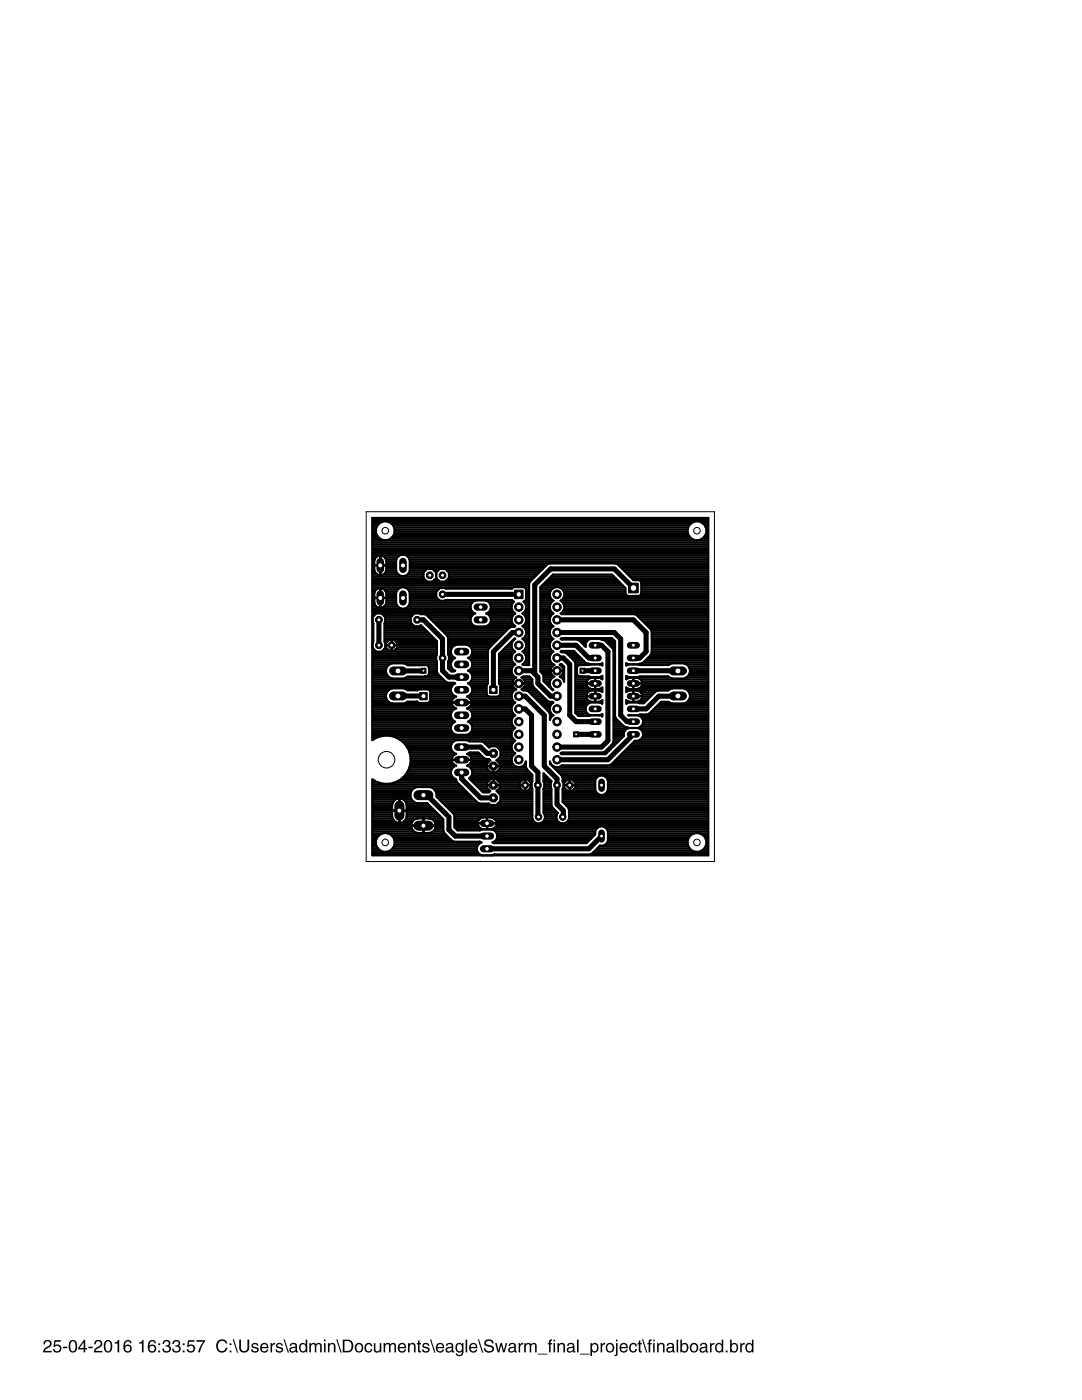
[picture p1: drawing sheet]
<svg xmlns="http://www.w3.org/2000/svg" width="216mm" height="279mm" viewBox="0 0 216 279" stroke-linecap="round" stroke-linejoin="round" font-family="sans-serif">
<path d="M8.8 267.7l-.1 .6h.3a.52 .52 0 0 1 .4-.6 .52 .52 0 0 1 .6 .4 .52 .52 0 0 1-.5 .6l-.7 .6-.2 .6h1.7v-.3h-1.4l.3-.3a1.37 1.37 0 0 0 1.1-1.4 .86 .86 0 0 0-1.5-.2zM10.8 267.5l-.1 1.3h.2a.54 .54 0 0 1 .9-.1 .54 .54 0 0 1-.1 .8 .54 .54 0 0 1-.8-.2h-.3a.85 .85 0 0 0 1 .7 .85 .85 0 0 0 .6-1.1 .85 .85 0 0 0-1.2-.4l.1-.7h1v-.3zM12.6 268.8v.3h.8v-.3zM14.3 267.8l.2-.1a1.19 1.19 0 0 1 .4 1.7 .51 .51 0 0 1-.6 .2 .51 .51 0 0 1-.3-.6l.1-.9zM14 267.6a1.76 1.76 0 0 0 .2 2.3 1.07 1.07 0 0 0 1.2-1.5l-.1-.3a.79 .79 0 0 0-.5-.6 .79 .79 0 0 0-.8 .1zM16.7 267.4l-1.1 1.6v.3h1.1v.6h.3v-.6h.4v-.3h-.4v-1.6zM16.7 267.9v1.1h-.8zM17.6 268.8v.3h.9v-.3zM18.9 267.7l-.1 .6h.3a.52 .52 0 0 1 .4-.6 .52 .52 0 0 1 .6 .4 .52 .52 0 0 1-.5 .6l-.7 .6-.2 .6h1.7v-.3h-1.3l.2-.3a1.37 1.37 0 0 0 1.1-1.4 .86 .86 0 0 0-1.5-.2zM21.3 267.8l.3-.1a1.19 1.19 0 0 1 .4 1.7 .51 .51 0 0 1-.7 .2 .51 .51 0 0 1-.3-.6l.1-.9zM21 267.6a1.76 1.76 0 0 0 .2 2.3 1.07 1.07 0 0 0 1.2-1.5l-.1-.3a.79 .79 0 0 0-.5-.6 .79 .79 0 0 0-.8 .1zM22.9 267.9v.2h.6v1.8h.3v-2.5h-.3l-.2 .4zM25 267.6a1.53 1.53 0 0 0 .3 2.3 .8 .8 0 0 0 1-.9 .8 .8 0 0 0-1.4-.4 .61 .61 0 0 1 .2-.7 .61 .61 0 0 1 .8 0l.1 .2h.2a.74 .74 0 0 0-.5-.7 .74 .74 0 0 0-.7 .2zM25 269.1a.53 .53 0 0 1 1 0 .53 .53 0 0 1-1 0zM27.7 267.9v.2h.6v1.8h.4v-2.5h-.3l-.2 .4zM29.8 267.6a1.53 1.53 0 0 0 .4 2.3 .8 .8 0 0 0 .9-.9 .8 .8 0 0 0-1.3-.4 .61 .61 0 0 1 .2-.7 .61 .61 0 0 1 .8 0v.2h.3a.74 .74 0 0 0-.5-.7 .74 .74 0 0 0-.8 .2zM29.8 269.1a.55 .55 0 0 1 1.1 0 .55 .55 0 0 1-1.1 0zM31.6 269.5v.4h.4v-.4zM31.6 268.1v.3h.4v-.3zM32.6 267.7l-.2 .5h.3a.44 .44 0 0 1 .3-.6 .44 .44 0 0 1 .6 .3 .44 .44 0 0 1-.4 .6h-.2v.2a.53 .53 0 0 1 .8 .4 .53 .53 0 0 1-.4 .7 .53 .53 0 0 1-.7-.5v-.2h-.3a.81 .81 0 0 0 1.1 .8 .81 .81 0 0 0 .4-1.2l-.2-.1a.68 .68 0 0 0 .2-.9 .68 .68 0 0 0-.9-.3zM34.5 267.7l-.1 .5h.3a.44 .44 0 0 1 .3-.6 .44 .44 0 0 1 .5 .3 .44 .44 0 0 1-.3 .6h-.2v.2a.53 .53 0 0 1 .7 .4 .53 .53 0 0 1-.4 .7 .53 .53 0 0 1-.6-.5l-.1-.2h-.3a.81 .81 0 0 0 1.1 .8 .81 .81 0 0 0 .4-1.2l-.2-.1a.68 .68 0 0 0 .2-.9 .68 .68 0 0 0-.9-.3zM36.5 269.5v.4h.3v-.4zM36.5 268.1v.3h.3v-.3zM37.5 267.5l-.2 1.3h.3a.54 .54 0 0 1 .8-.1 .54 .54 0 0 1 0 .8 .54 .54 0 0 1-.8-.2h-.4a.85 .85 0 0 0 1.1 .7 .85 .85 0 0 0 .6-1.1 .85 .85 0 0 0-1.3-.4l.2-.7h1v-.3zM39.2 267.5v.3h1.4a4.6 4.6 0 0 0-1 2.1h.3l.3-1.1 .7-1.1v-.2zM43.4 267.7a1.32 1.32 0 0 0-.2 1.5 1.32 1.32 0 0 0 1.4 .7l.4-.2 .3-.4 .1-.3h-.4a.81 .81 0 0 1-.9 .6 .81 .81 0 0 1-.6-1 .81 .81 0 0 1 .5-1 .81 .81 0 0 1 1 .5h.4a1.08 1.08 0 0 0-.9-.8 1.08 1.08 0 0 0-1.1 .4zM45.8 269.5v.4h.4v-.4zM45.8 268.1v.3h.4v-.3zM46.4 267.3l.9 2.6h.2l-.8-2.6zM47.7 267.4v1.6a1 1 0 0 0 1.1 .9 1 1 0 0 0 .9-.9v-1.6h-.3v1.5a.65 .65 0 0 1-.7 .7 .65 .65 0 0 1-.6-.7v-1.5zM50.4 268.1l-.2 .5a1.47 1.47 0 0 0 1.1 .7 .46 .46 0 0 1-.4 .4 .46 .46 0 0 1-.5-.4h-.3a.73 .73 0 0 0 .9 .7 .73 .73 0 0 0 .5-1l-1-.3v-.2a.43 .43 0 0 1 .4-.2 .43 .43 0 0 1 .4 .3h.3a.73 .73 0 0 0-1.2-.5zM52.1 268.3a.95 .95 0 0 0-.1 1.2 .95 .95 0 0 0 1.2 .3l.3-.5h-.3a.52 .52 0 0 1-.6 .4 .52 .52 0 0 1-.4-.6h1.4a.84 .84 0 0 0-.4-1 .84 .84 0 0 0-1.1 .2zM52.4 268.4l.3-.1h.3l.3 .5h-1.1zM54 268v1.9h.3v-1.3l.3-.2 .3-.1v-.3l-.4 .1-.2 .2v-.3zM55.3 268.1l-.3 .5a1.47 1.47 0 0 0 1.2 .7 .46 .46 0 0 1-.5 .4 .46 .46 0 0 1-.4-.4h-.3a.73 .73 0 0 0 .8 .7 .73 .73 0 0 0 .6-1l-1-.3-.1-.2a.43 .43 0 0 1 .5-.2 .43 .43 0 0 1 .3 .3h.3a.73 .73 0 0 0-1.1-.5zM56.6 267.3l.8 2.6h.3l-.9-2.6zM58 268.1l-.2 .5h.3a.41 .41 0 0 1 .5-.3 .41 .41 0 0 1 .3 .4l-.6 .1a.6 .6 0 0 0-.5 1 .6 .6 0 0 0 1.1 0l.1-.1 .1 .2h.4v-.2l-.2-.1v-1.1a.79 .79 0 0 0-1.3-.4zM58.1 269.2l.9-.2a.54 .54 0 0 1-.3 .6 .54 .54 0 0 1-.6-.1zM59.9 268.3a.99 .99 0 0 0-.2 1.1 .99 .99 0 0 0 1.1 .5l.2-.3v.3h.3v-2.5h-.3v.9l-.6-.3zM60.1 268.4a.67 .67 0 0 1 .9 .3 .67 .67 0 0 1-.2 .9 .61 .61 0 0 1-.7-.2 .61 .61 0 0 1-.1-.7zM61.7 268v1.9h.3v-1a.41 .41 0 0 1 .3-.6 .41 .41 0 0 1 .5 .3v1.3h.3v-1.1a.39 .39 0 0 1 .4-.5 .39 .39 0 0 1 .4 .4v1.2h.3v-1.3a.61 .61 0 0 0-.4-.6 .61 .61 0 0 0-.7 .3 .61 .61 0 0 0-1.1 0v-.3zM64.6 268v1.9h.4v-1.9zM64.6 267.4v.3h.4v-.3zM65.4 268v1.9h.3v-1a.45 .45 0 0 1 .4-.6 .45 .45 0 0 1 .5 .5v1.1h.3v-1.3a.65 .65 0 0 0-.4-.6 .65 .65 0 0 0-.8 .3v-.3zM67.1 267.3l.8 2.6h.3l-.9-2.6zM68.4 267.4v2.5a2.04 2.04 0 0 0 1.7-.3 1.34 1.34 0 0 0-.7-2.2zM68.7 267.6a1.21 1.21 0 0 1 1.2 .3 1.09 1.09 0 0 1-.5 1.7h-.7zM71.2 268.1a.94 .94 0 0 0-.3 1.4 .94 .94 0 0 0 1.4 .1 .96 .96 0 0 0 0-1.2 .96 .96 0 0 0-1.1-.3zM71.3 268.4a.63 .63 0 0 1 .9 .6 .63 .63 0 0 1-.9 .6 .95 .95 0 0 1 0-1.2zM72.9 268.3a.95 .95 0 0 0-.1 1.2 .95 .95 0 0 0 1.2 .3l.3-.6h-.3a.5 .5 0 0 1-.6 .4 .5 .5 0 0 1-.4-.6 .5 .5 0 0 1 .4-.7 .5 .5 0 0 1 .6 .4h.3a.74 .74 0 0 0-.6-.7 .74 .74 0 0 0-.8 .3zM74.6 268v1.4a.62 .62 0 0 0 .5 .6 .62 .62 0 0 0 .7-.4v.3h.3v-1.9h-.3v1.1a.45 .45 0 0 1-.3 .5 .45 .45 0 0 1-.6-.3v-1.3zM76.5 268v1.9h.4v-1a.41 .41 0 0 1 .2-.6 .41 .41 0 0 1 .5 .3v1.3h.3v-1.1a.39 .39 0 0 1 .4-.5 .39 .39 0 0 1 .4 .4v1.2h.3v-1.3a.61 .61 0 0 0-.4-.6 .61 .61 0 0 0-.7 .3 .61 .61 0 0 0-1.1 0v-.3zM79.6 268.3a.95 .95 0 0 0-.1 1.2 .95 .95 0 0 0 1.2 .3l.3-.5h-.3a.52 .52 0 0 1-.6 .4 .52 .52 0 0 1-.4-.6h1.3a.84 .84 0 0 0-.4-1 .84 .84 0 0 0-1 .2zM79.9 268.4l.3-.1h.3l.2 .5h-1zM81.4 268v1.9h.3v-1a.45 .45 0 0 1 .4-.6 .45 .45 0 0 1 .5 .5v1.1h.3v-1.3a.65 .65 0 0 0-.5-.6 .65 .65 0 0 0-.7 .3v-.3zM83.4 267.5v.5h-.2v.3h.2v1.2a.45 .45 0 0 0 .6 .4v-.2l-.3-.2v-1.2h.3v-.3h-.3v-.5zM84.5 268.1l-.2 .5a1.47 1.47 0 0 0 1.1 .7 .46 .46 0 0 1-.4 .4 .46 .46 0 0 1-.5-.4h-.3a.73 .73 0 0 0 .9 .7 .73 .73 0 0 0 .5-1l-1-.3v-.2a.43 .43 0 0 1 .4-.2 .43 .43 0 0 1 .4 .3h.3a.73 .73 0 0 0-1.2-.5zM85.8 267.3l.9 2.6h.2l-.9-2.6zM87.2 268.3a.95 .95 0 0 0-.1 1.2 .95 .95 0 0 0 1.2 .3l.3-.5h-.3a.52 .52 0 0 1-.6 .4 .52 .52 0 0 1-.4-.6h1.3a.84 .84 0 0 0-.4-1 .84 .84 0 0 0-1 .2zM87.4 268.4l.4-.1h.3l.2 .5h-1zM89.2 268.1l-.2 .5h.3a.41 .41 0 0 1 .4-.3 .41 .41 0 0 1 .4 .4l-.6 .1a.6 .6 0 0 0-.5 1 .6 .6 0 0 0 1 0l.1-.1 .2 .2h.3v-.2l-.2-.1v-1.1a.79 .79 0 0 0-1.2-.4zM89.3 269.2l.8-.2a.54 .54 0 0 1-.2 .6 .54 .54 0 0 1-.7-.1zM91.3 268.4a.67 .67 0 0 1 .9 .3 .67 .67 0 0 1-.2 .9 .61 .61 0 0 1-.7-.2 .61 .61 0 0 1-.1-.7zM91.1 268.3a.98 .98 0 0 0-.2 1.1 .98 .98 0 0 0 1.1 .5l.2-.2a.52 .52 0 0 1-.3 .7 .52 .52 0 0 1-.7-.3h-.3a.8 .8 0 0 0 1 .5 .8 .8 0 0 0 .6-.9v-1.7h-.3v.3a.69 .69 0 0 0-1.1 0zM92.9 267.4v2.5h.3v-2.5zM93.8 268.3a.95 .95 0 0 0-.1 1.2 .95 .95 0 0 0 1.2 .3l.3-.5h-.3a.52 .52 0 0 1-.6 .4 .52 .52 0 0 1-.4-.6h1.4a.84 .84 0 0 0-.4-1 .84 .84 0 0 0-1.1 .2zM94.1 268.4l.3-.1h.3l.3 .5h-1.1zM95.3 267.3l.9 2.6h.2l-.8-2.6zM96.8 267.5a.65 .65 0 0 0-.2 .7 .65 .65 0 0 0 .6 .5l.5 .1a.46 .46 0 0 1 .5 .5 .46 .46 0 0 1-.6 .4l-.5-.2-.2-.4h-.3a1.02 1.02 0 0 0 .9 .9 1.02 1.02 0 0 0 1.1-.8l-.3-.6-1-.3a.44 .44 0 0 1-.3-.6 .44 .44 0 0 1 .7-.1l.4 .2 .1 .3h.3a.95 .95 0 0 0-.6-.8 .95 .95 0 0 0-1.1 .2zM98.8 268l.5 1.9h.3l.4-1.4 .4 1.4h.3l.5-1.9h-.3l-.4 1.5-.3-1.5h-.4l-.3 1.5-.4-1.5zM101.7 268.1l-.2 .5h.3a.41 .41 0 0 1 .4-.3 .41 .41 0 0 1 .4 .4l-.6 .1a.6 .6 0 0 0-.5 1 .6 .6 0 0 0 1 0l.1-.1 .2 .2h.3v-.2l-.2-.1v-1.1a.79 .79 0 0 0-1.2-.4zM101.7 269.2l.9-.2a.54 .54 0 0 1-.2 .6 .54 .54 0 0 1-.7-.1zM103.5 268v1.9h.3v-1.3l.3-.2 .3-.1v-.3l-.4 .1-.2 .2v-.3zM104.6 268v1.9h.3v-1a.41 .41 0 0 1 .3-.6 .41 .41 0 0 1 .5 .3v1.3h.3v-1.1a.39 .39 0 0 1 .3-.5 .39 .39 0 0 1 .5 .4v1.2h.3v-1.3a.61 .61 0 0 0-.5-.6 .61 .61 0 0 0-.6 .3 .61 .61 0 0 0-1.1 0v-.3zM107.3 270.2v.1h2v-.1zM109.7 267.4l-.1 .6h-.3v.3h.3v1.6h.3v-1.6h.3v-.3h-.3v-.3l.3-.1v-.3zM110.5 268v1.9h.3v-1.9zM110.5 267.4v.3h.3v-.3zM111.2 268v1.9h.3v-1a.45 .45 0 0 1 .4-.6 .45 .45 0 0 1 .5 .5v1.1h.3v-1.3a.65 .65 0 0 0-.4-.6 .65 .65 0 0 0-.8 .3v-.3zM113.4 268.1l-.2 .5h.3a.41 .41 0 0 1 .4-.3 .41 .41 0 0 1 .4 .4l-.7 .1a.6 .6 0 0 0-.4 1 .6 .6 0 0 0 1 0l.1-.1 .2 .2h.3v-.2l-.2-.1v-1.1a.79 .79 0 0 0-1.2-.4zM113.4 269.2l.9-.2a.54 .54 0 0 1-.2 .6 .54 .54 0 0 1-.7-.1zM115.1 267.4v2.5h.3v-2.5zM115.7 270.2v.1h1.9v-.1zM118.3 268.4a.62 .62 0 0 1 .8 .1 .62 .62 0 0 1 0 .8 .52 .52 0 0 1-.7 .3 .52 .52 0 0 1-.3-.7zM117.8 268v2.6h.3v-.9a.78 .78 0 0 0 1 .1 .78 .78 0 0 0 .3-.9 .74 .74 0 0 0-.4-.8 .74 .74 0 0 0-.9 .2v-.3zM119.8 268v1.9h.4v-1.3l.2-.2 .3-.1v-.3l-.3 .1-.3 .2v-.3zM121.2 268.1a.94 .94 0 0 0-.2 1.4 .94 .94 0 0 0 1.4 .1 .96 .96 0 0 0 0-1.2 .96 .96 0 0 0-1.2-.3zM121.4 268.4a.63 .63 0 0 1 .9 .6 .63 .63 0 0 1-.9 .6 .95 .95 0 0 1 0-1.2zM122.9 268v2.3l-.3 .1 .1 .2h.4l.1-.3v-2.3zM122.9 267.4v.3h.3v-.3zM123.8 268.3a.95 .95 0 0 0-.1 1.2 .95 .95 0 0 0 1.2 .3l.4-.5h-.3a.52 .52 0 0 1-.7 .4 .52 .52 0 0 1-.4-.6h1.4a.84 .84 0 0 0-.4-1 .84 .84 0 0 0-1.1 .2zM124.1 268.4l.4-.1h.3l.2 .5h-1.1zM125.7 268.3a.95 .95 0 0 0-.1 1.2 .95 .95 0 0 0 1.2 .3l.3-.6h-.3a.5 .5 0 0 1-.6 .4 .5 .5 0 0 1-.3-.6 .5 .5 0 0 1 .3-.7 .5 .5 0 0 1 .6 .4h.3a.74 .74 0 0 0-.5-.7 .74 .74 0 0 0-.9 .3zM127.5 267.5v.5h-.3v.3h.3v1.2a.45 .45 0 0 0 .6 .4v-.2l-.3-.2v-1.2h.3v-.3h-.3v-.5zM128.1 267.3l.9 2.6h.2l-.9-2.6zM129.6 267.4l-.2 .6h-.2v.3h.2v1.6h.3v-1.6h.3v-.3h-.3v-.3l.3-.1v-.3zM130.3 268v1.9h.3v-1.9zM130.3 267.4v.3h.3v-.3zM131.1 268v1.9h.3v-1a.45 .45 0 0 1 .4-.6 .45 .45 0 0 1 .5 .5v1.1h.3v-1.3a.65 .65 0 0 0-.5-.6 .65 .65 0 0 0-.7 .3v-.3zM133.3 268.1l-.3 .5h.3a.41 .41 0 0 1 .5-.3 .41 .41 0 0 1 .3 .4l-.6 .1a.6 .6 0 0 0-.4 1 .6 .6 0 0 0 1 0l.1-.1 .2 .2h.3v-.2l-.2-.1v-1.1a.79 .79 0 0 0-1.2-.4zM133.3 269.2l.9-.2a.54 .54 0 0 1-.2 .6 .54 .54 0 0 1-.7-.1zM135 267.4v2.5h.3v-2.5zM135.8 267.4v2.5h.2v-.2a.77 .77 0 0 0 1 .2 .77 .77 0 0 0 .4-1 .75 .75 0 0 0-.4-.8 .75 .75 0 0 0-.9 .2v-.9zM136.2 268.4a.62 .62 0 0 1 .8 .1 .62 .62 0 0 1 0 .8 .52 .52 0 0 1-.7 .3 .52 .52 0 0 1-.2-.7zM138 268.1a.94 .94 0 0 0-.2 1.4 .94 .94 0 0 0 1.3 .1 .96 .96 0 0 0 .1-1.2 .96 .96 0 0 0-1.2-.3zM138.1 268.4a.63 .63 0 0 1 .9 .6 .63 .63 0 0 1-.9 .6 .95 .95 0 0 1 0-1.2zM139.9 268.1l-.2 .5h.3a.41 .41 0 0 1 .4-.3 .41 .41 0 0 1 .4 .4l-.7 .1a.6 .6 0 0 0-.4 1 .6 .6 0 0 0 1 0l.1-.1 .2 .2h.3v-.2l-.2-.1v-1.1a.79 .79 0 0 0-1.2-.4zM139.9 269.2l.9-.2a.54 .54 0 0 1-.2 .6 .54 .54 0 0 1-.7-.1zM141.7 268v1.9h.3v-1.3l.3-.2 .3-.1v-.3l-.4 .1-.2 .2v-.3zM142.9 268.3a.99 .99 0 0 0-.1 1.1 .99 .99 0 0 0 1 .5l.2-.3v.3h.3v-2.5h-.3v.9l-.6-.3zM143.2 268.4a.67 .67 0 0 1 .8 .3 .67 .67 0 0 1-.2 .9 .61 .61 0 0 1-.7-.2 .61 .61 0 0 1-.1-.7zM144.8 269.5v.4h.4v-.4zM145.7 267.4v2.5h.3v-.2a.77 .77 0 0 0 1 .2 .77 .77 0 0 0 .3-1 .75 .75 0 0 0-.4-.8 .75 .75 0 0 0-.9 .2v-.9zM146.1 268.4a.62 .62 0 0 1 .8 .1 .62 .62 0 0 1 0 .8 .52 .52 0 0 1-.7 .3 .52 .52 0 0 1-.2-.7zM147.7 268v1.9h.3v-1.3l.3-.2 .3-.1v-.3l-.4 .1-.2 .2v-.3zM148.9 268.3a.99 .99 0 0 0-.1 1.1 .99 .99 0 0 0 1 .5l.3-.3v.3h.2v-2.5h-.3v.9l-.5-.3zM149.2 268.4a.67 .67 0 0 1 .8 .3 .67 .67 0 0 1-.1 .9 .61 .61 0 0 1-.8-.2 .61 .61 0 0 1 0-.7z" fill="#000"/>
<g fill="none" stroke="#000" stroke-width=".42">
<path d="M74.3 103.4h67v67.3h-67v-15.2a4.8 4.8 0 0 0 6.4-.6 4.8 4.8 0 0 0 0-6.5 4.8 4.8 0 0 0-6.4-.7zM74.3 112.8h4.7M74.3 113.5h.4M74.3 115.8h10.6M74.3 119.9h.4M74.3 119.5h.4M74.3 119.1h.4M74.3 118.8h.4M74.3 118.4h.4M74.3 118h.5M74.3 117.6h.8M74.3 117.3h5.7"/>
<path d="M74.3 116.9h31.3M74.3 116.5h31.3M74.3 116.1h31.4M74.3 115.4h10.2M74.3 115h10.2M74.3 114.6h1M74.3 114.3h.6M74.3 113.9h.4M74.3 113.2h.4M74.3 112.4h.4M74.3 112h.4M74.3 111.7h.4"/>
<path d="M74.3 111.3h.7M74.3 110.9h1.2M74.3 110.5h67M74.3 110.2h67M74.3 109.8h67M74.3 109.4h67M74.3 109h67M74.3 108.6h67M74.3 108.3h67M74.3 107.9h67M74.3 107.5h1.6M74.3 107.1h1.2"/>
<path d="M74.3 106.8h.9M74.3 106.4h.8M74.3 106h.7M74.3 105.7h.7M74.3 105.3h.8M74.3 104.9h1M74.3 104.5h1.3M74.3 104.2h2M74.3 103.8h67M74.3 103.4h67M74.7 112v.8M74.7 113.9v-1h2.4v1"/>
<path d="M75 111.3l.4-.4 .4-.1v4a1.19 1.19 0 0 1-1.1-.9M75 111.3l-.3 .7M75.1 117.6l.7-.3v4l-.7-.3M75.1 117.6l-.4 .7v1h2.4v-1l-.4-.7M75.8 113.5h.1M75.8 119.9h.1M75.8 119.5h.1M75.8 119.1h.1M75.8 118.8h.1M75.8 118.4h.1M75.8 118h.1M75.8 117.6h.1"/>
<path d="M75.8 114.6h.1M75.8 114.3h.1M75.8 113.9h.1M75.8 113.2h.1M75.8 112.4h.1M75.8 112h.1M75.8 111.7h.1M75.8 111.3h.1M75.8 110.9h.1M76.2 110.9h3.5M76.5 114.6h3M76.7 117.6l-.8-.3v4l.8-.3"/>
<path d="M76.7 117.6h2.7M76.8 111.3l-.5-.4-.4-.1v4l.6-.2M76.8 111.3l.3 .7M76.8 111.3h2.5M76.9 114.3h2.3M77 118h2.1M77 111.7h2.1M77.1 113.9l-.6 .7M77.1 113.9h1.9M77.1 118.4h1.9M77.1 112v.8M77.1 113.5h1.9"/>
<path d="M77.1 119.9h1.9M77.1 119.5h1.9M77.1 119.1h1.9M77.1 118.8h1.9M77.1 113.2h1.9M77.1 112.4h1.9M77.1 112h1.9M77.5 104.2h61M77.9 107.5h60.2M78.1 104.5h59.7M78.3 107.1h59.4M78.5 104.9h59"/>
<path d="M78.5 106.8h58.9M78.6 105.3h58.7M78.7 106.4h58.5M78.7 106h58.5M78.7 105.7h58.5M79 113.9a1.4 1.4 0 0 0 1.4 1.1 1.4 1.4 0 0 0 1.4-1.1M79.2 111.3l-.2 .5v2.1M79.2 117.8a1.39 1.39 0 0 1 1.5-.6 1.39 1.39 0 0 1 1.1 1.1v2.1a1.39 1.39 0 0 1-1.4 1.1 1.39 1.39 0 0 1-1.4-1.1v-2.1zM80.8 117.3h21.6M81.2 110.9h60.1M81.2 110.9l.4 .4M81.2 110.9a1.38 1.38 0 0 0-2 .4"/>
<path d="M81.3 114.6h3.2M81.4 117.6h6.1M81.6 111.3h59.7M81.6 111.3l.2 .5v2.1M81.6 114.3h2.9M81.7 118h5.4M81.7 111.7h59.6M81.8 112.8h27.3M81.8 113.5h26.5M81.8 119.9h13M81.8 119.5h5.6M81.8 119.1h5.2"/>
<path d="M81.8 118.8h5.2M81.8 118.4h5.2M81.8 113.9h3.1M81.8 113.2h26.9M81.8 112.4h59.5M81.8 112h59.5M84.5 114.3v1l.7 .8h1.1l.7-.8M85.2 113.5l-.7 .8M86.3 113.5l.7 .8M86.6 115.8h.9M86.6 113.9h.8M87 115.4h.1"/>
<path d="M87 114.3h.1M87 114.3v1M87 119.1l.8 .8M87 115h.1M87 114.6h.1M87.8 113.5l-.8 .8M88.8 113.5l.8 .8v1l-.8 .8h-1l-.8-.8M88.8 119.9l.2-.2h13.2l.4 .4M89.1 115.8h17M89.2 113.9h18.7M89.5 115.4h16.9M89.6 114.3h18"/>
<path d="M89.6 115h17.2M89.6 114.6h17.6M97 119.9h5.3M102.3 117.3h2.4M102.3 117.3l-.1 .2h-13.2l-.2-.2h-1l-.8 .8v1M104.7 117.3l.3 .4v1.9l-.5 .5a1.4 1.4 0 0 1-.3 2.3 1.43 1.43 0 0 1 0 2.6 1.43 1.43 0 0 1 0 2.5l.6 .5 .2 .5M104.7 117.3h.9M104.8 119.9h.8M105 117.6h.6M105 119.5h.6M105 119.1h.6M105 118.8h.6"/>
<path d="M105 118.4h.6M105 118h.6M107.8 119.9h2.6M107.8 119.5h2.2M107.8 119.1h2M107.8 118.8h1.9M107.8 118.4h1.9M107.8 118h2M107.8 117.6h2.3M107.8 117.3h2.8M108.1 116.9h16.2M108.5 116.5h15.5"/>
<path d="M108.9 116.1h14.7M108.9 112.9l-3.2 3.2-.1 .4v16.2h-1.1l-.3-.1a1.43 1.43 0 0 0 0-2.6h.2M108.9 112.9l.8-.5h13.1l.7 .5M108.9 112.9h.1M109.2 115.8h14M109.6 115.4h13.3M110 115h12.5M110.4 119.9a1.46 1.46 0 0 1-.4-2.2 1.46 1.46 0 0 1 2.3 0 1.46 1.46 0 0 1-.4 2.2M110.4 119.9a1.45 1.45 0 0 0 0 2.5 1.4 1.4 0 0 0-.7 1.6M111.7 117.3h13M111.9 119.9a1.43 1.43 0 0 1 0 2.5l.2 .2h14.5l.7 .5M111.9 119.9h29.4"/>
<path d="M112.2 117.6h12.6M112.3 119.5h29M112.5 118h12.3M112.5 119.1h28.8M112.6 118.8h12.4M112.6 118.4h12.2M123.4 112.8h17.9M123.5 112.9l2.9 2.9h14.9M123.5 112.9h.1M123.8 113.2h17.5M124.1 113.5h17.2M124.5 113.9h16.8"/>
<path d="M124.9 114.3h16.4M125.2 114.6h16.1M125.6 115h15.7M126 115.4h15.3M127.5 115.8l.5 .4-.1 2.5-.4 .2h-2.2h-.2l-.3-.5v-1.1l-2.7-2.6h-11.8l-2.5 2.5v16.8l.5 .5M127.8 118.8h13.5M127.9 116.1h13.4M128 118.4h13.3M128 118h13.3M128 117.6h13.3M128 117.3h13.3M128 116.9h13.3"/>
<path d="M128 116.5h13.3M139.7 104.2h1.6M140.1 107.5h1.2M140.3 104.5h1M140.5 107.1h.8M140.7 104.9h.6M140.7 106.8h.6M140.8 105.3h.5M140.9 106.4h.4M140.9 106h.4M140.9 105.7h.4M74.3 136.4h16.5"/>
<path d="M74.3 132.6h3.4M74.3 139.7h2.9M74.3 139.4h2.8M74.3 139h2.7M74.3 138.6h2.7M74.3 138.2h2.9M74.3 137.9h3.1M74.3 137.5h3.7M74.3 137.1h15.8M74.3 136.7h16M74.3 136h14.6M74.3 135.6h14.2"/>
<path d="M74.3 135.2h3.5M74.3 134.9h3.1M74.3 134.5h2.8M74.3 134.1h2.7M74.3 133.8h2.7M74.3 133.4h2.8M74.3 133h3M74.3 132.2h12.9M74.3 131.9h12.8M74.3 131.5h12.7M74.3 131.1h12.7M74.3 130.7h12.8"/>
<path d="M74.3 130.4h12.9M74.3 130h.7M74.3 129.6h.4M74.3 129.2h.1M74.3 128.9h.1M74.3 128.5h.1M74.3 128.1h.2M74.3 127.7h.2M74.3 127.4h.2M74.3 127h.2M74.3 126.6h.2M74.3 126.3h.2"/>
<path d="M74.3 125.9h.2M74.3 125.5h.2M74.3 125.1h.2M74.3 124.8h.2M74.3 124.4h.2M74.3 124h.1M74.3 123.6h.1M74.3 123.3h.1M74.3 122.9h.3M74.3 122.5h.7M74.3 122.1h20M74.3 121.8h19.7"/>
<path d="M74.3 121.4h5.6M74.3 121h.8M74.3 120.6h.5M74.3 120.3h.4M74.5 124.4l-.2-.2v-1l.8-.8h1l.8 .8v1l-.2 .2M74.5 124.4v3.7M75.1 121l-.4-.6v-1h2.4v1l-.4 .6M75.8 121h.1M75.8 120.6h.1M75.8 120.3h.1M76.2 130h11M76.2 122.5h6.4"/>
<path d="M76.6 129.6h.8M76.6 122.9h5.7M76.7 121h2.7M76.7 124.4v3.7l.2 .1v1.1l-.8 .7h-1l-.8-.7v-1.1l.2-.1M76.7 127.7h.9M76.7 127.4h9.9M76.7 127h9.5M76.7 126.6h9.1M76.7 126.3h8.8M76.7 125.9h8.4M76.7 125.5h8M76.7 125.1h7.6"/>
<path d="M76.7 124.8h5.8M76.7 124.4h5.4M76.8 128.1h.4M76.9 129.2h.1M76.9 128.9h.1M76.9 128.5h.1M76.9 124h5.1M76.9 123.6h5.1M76.9 123.3h5.1M77 120.6h2.1M77 128.8h2.3M77.1 120.3h1.9"/>
<path d="M77.2 139.7l.5 .5 .5 .2h2.4l.7-.4h1.9M77.2 139.7a1.55 1.55 0 0 1 1-2.3h2.4l.7 .4 4.1-.2 .4 .2 .1 2-.3 .4-2 .1-.4-.3M78.1 127.7v2.2M78.1 129.6h.1M78.1 129.2h.1M78.1 128.9h.1M78.1 128.5h.1M78.1 128.1h.1M78.1 127.7h.1M78.7 127.7h8.3M78.9 129.6h8.3M79.1 128.1h8.1"/>
<path d="M79.2 129.2h8M79.3 128.9h7.9M79.3 128.5h7.9M80.9 137.5h9.1M80.9 121.4h13M81 135.2h7.1M81.2 132.6h6M81.4 121h12.5M81.7 120.6h12.3M81.8 120.3h12.4M83.8 122.5h10.8M84.3 132.7v.1"/>
<path d="M85.3 122.9h8.8M85.3 134.9h2.4M85.5 133h1.7M85.5 133l-.4-.3-3.8 .1-.7-.4h-2.4a1.54 1.54 0 0 0-1.2 1.5 1.54 1.54 0 0 0 1.2 1.5h2.4l.7-.4h3.4l.6-.1M85.5 133l.1 1.5M85.6 134.5l-.3 .4M85.6 133.6h.1M85.6 134.5h1.8M85.6 134.1h1.6M85.6 133.4h1.6M85.6 134.1h.1M85.6 133.8h1.6"/>
<path d="M85.6 123.3h8.4M85.8 137.9h4.2M85.9 139.7h4.3M85.9 139.4h4.6M85.9 139h5.1M85.9 138.6h4.5M85.9 138.2h4.2M86 123.6h7.9M86.4 124h7.5M86.8 124.4h7.3M87 131.8v-1l.2-.2v-2.6l-3.2-3.2-.2 .2h-1.1l-.7-.8v-1l.7-.8h1.1l.1 .2h.8l.4 .1 4.1 4.2 .2 .4v3.3l.2 .2-.2 2.6M87 131.8l.2 .2v2.1"/>
<path d="M87.1 124.8h7.3M87.2 134.1l.2 .4M87.4 134.5l1.5 1.6 .4 .1h1.2l.3 .2a1.37 1.37 0 0 0-.8 1.4 1.37 1.37 0 0 0 1 1.2l-.4 .3-.4 .4M87.5 125.1h14.5M87.9 125.5h13.5M88.2 125.9h12.8M88.6 126.3h12.1M89 126.6h11.3M89.3 127h10.6M89.4 132.6h.6M89.4 133.4l.6 .6 .8-.1-.2-.1M89.4 133.4h.8"/>
<path d="M89.4 133h.6M89.4 132.2h.6M89.4 130.4h.6M89.4 130h.6M89.4 129.6h.6M89.4 129.2h.8M89.4 128.9h1.2M89.4 128.5h9M89.4 128.1h9.4M89.4 127.7h9.8M89.4 127.4h10.1M89.5 131.9h.6"/>
<path d="M89.5 130.7h.6M89.6 131.5h.9M89.6 131.1h.9M89.8 133.8h.8M90.2 129.3a1.37 1.37 0 0 0 .6 2 1.35 1.35 0 0 0-.6 2.1M90.2 133.4l.4 .4M90.2 139.7l-.1 .4M90.6 128.9l.5-.2h2l.5 .2M90.6 128.9l-.4 .4M93.3 139h4.2M93.5 136.4h3.8M93.6 128.9h4.4"/>
<path d="M93.6 128.9a1.38 1.38 0 0 1-.2 2.4 1.35 1.35 0 0 1 .6 2.1M93.6 133.8l-.2 .1a1.36 1.36 0 0 1 .9 1.2 1.36 1.36 0 0 1-.9 1.3 1.37 1.37 0 0 1 .9 1.4 1.37 1.37 0 0 1-1.1 1.2l.5 .3 .3 .4M93.6 133.8h3.7M93.7 131.5h3.6M93.7 131.1h3.6M93.7 139.4h8.5M93.8 134.1h3.5M93.9 138.6h3.2M93.9 136.7h3.2M93.9 136h3.4M94 139.7l.1 .4M94 139.7h8.3"/>
<path d="M94 129.2h3.7M94 133.4l-.4 .4M94 133.4h3.3M94.1 131.9h3.2M94.1 130.7h3.2M94.1 120.4l.4-.4 .4-.2h2a1.33 1.33 0 0 1 1.1 1.3 1.33 1.33 0 0 1-1 1.3 1.33 1.33 0 0 1 1 1.4 1.33 1.33 0 0 1-1.1 1.2h-2a1.33 1.33 0 0 1-1-1.2 1.33 1.33 0 0 1 .9-1.4 1.32 1.32 0 0 1-.7-2zM94.1 134.5h3.2M94.1 138.2h3M94.1 137.1h3M94.1 135.6h3.2M94.2 129.6h3.2M94.2 133h3.1"/>
<path d="M94.2 132.2h3.1M94.2 130.4h3.1M94.2 132.6h3.1M94.2 137.9h2.9M94.2 137.5h2.9M94.2 135.2h3.1M94.2 134.9h3.1M94.2 130h3.1M97.2 122.5h5.5M97.4 124.8h5.1M97.5 122.1h5M97.6 120.3h4.8"/>
<path d="M97.7 122.9h4.6M97.8 124.4h4.5M97.8 121.8h4.4M97.8 120.6h4.4M97.9 123.3h4.3M97.9 124h4.2M97.9 123.6h4.2M97.9 121.4h4.2M97.9 121h4.2M99.4 139h2.7M99.6 136.4l3.9-.1v.2h-1.3M99.6 132.6h3.1"/>
<path d="M99.6 136h2.7M99.6 135.6h2.9M99.6 135.2h3.4M99.6 134.9h2.9M99.6 134.5h2.6M99.6 134.1h2.5M99.6 133.8h2.5M99.6 133.4h2.6M99.6 133h2.7M99.6 132.2h2.8M99.6 131.9h2.6M99.6 131.5h2.5"/>
<path d="M99.6 131.1h2.5M99.6 130.7h2.6M99.7 130.4h2.7M99.8 138.6h2.3M99.8 136.7h2.5M99.8 138.2h2.5M99.8 137.9h2.8M99.8 137.5h3M99.8 137.1h2.6M100.1 130h2.6M100.5 129.6h1.8M100.8 129.2h1.4"/>
<path d="M101.2 128.9h.9M101.6 128.5h.5M102 128.1h.2M102.1 128.5v.6l.2 .5 .4 .4M102.1 124l.2 .5 .5 .5-1.2 .3-4.1 4.1-.2 .4v6.6l-.2 .4v1.7l.3 .4 1.9 .1 .5-.5v-1.7l-.2-.4v-5.9l3.1-3.1 .1 .1-.5 .5-.2 .5M102.2 136.5l.2 .6 .6 .5a1.41 1.41 0 0 0-.7 2.1M102.2 136.5h.1M102.3 139.7l.5 .5a1.45 1.45 0 0 0 0 2.5 1.45 1.45 0 0 0 0 2.6l-.5 .4M102.3 127.7h.2M102.6 120.1h.1M102.6 120.1a1.42 1.42 0 0 0 .2 2.3 1.4 1.4 0 0 0-.7 1.6M102.7 130h.1a1.45 1.45 0 0 0 0 2.6 1.44 1.44 0 0 0-.7 1.4 1.44 1.44 0 0 0 .9 1.2 1.29 1.29 0 0 0-.8 1.1"/>
<path d="M104.1 135.2h1.8M104.2 137.5h2.6M104.3 132.6h1.3M104.4 130h1.2M104.4 122.5h1.2M104.4 127.4h1.2M104.5 125.1h1.1M104.5 124.8h1.1M104.6 135.6h1.6M104.6 127.7h1M104.6 137.1h1.9M104.6 122.1h1"/>
<path d="M104.6 130.4h1M104.6 132.2h1M104.7 120.3h.9M104.7 129.6h.9M104.8 129.6l-.4 .4M104.8 136h1.4M104.8 122.9h.8M104.8 136.7h1.5M104.8 127h.8M104.8 125.5h.8M104.8 136.3a1.21 1.21 0 0 0-.7-1.1l.4-.2h1.1l.6 .6v1l.2 .4 2.8 2.9 1.2 .3a1.45 1.45 0 0 0 0 2.5l-.5 .5-.2 .5v-1.2l-.1-.4-4.2-4.1-.9-.2-.4-.2 .1-.1M104.8 136.5l-.2 .6-.4 .4"/>
<path d="M104.8 136.5h.1M104.8 124.4h.8M104.8 128.1h.8M104.9 131.9h.7M104.9 130.7h.7M104.9 121.8h.7M104.9 120.6h.7M104.9 129.2h.7M104.9 123.3h.7M104.9 126.6h.7M104.9 125.9h.7M105 124h.6"/>
<path d="M105 128.5v.6l-.2 .5M105 131.5h.6M105 131.1h.6M105 128.9h.6M105 128.5h.6M105 126.3h.6M105 123.6h.6M105 121.4h.6M105 121h.6M105.1 137.9h2.1M105.7 138.2h1.9M106.1 138.6h1.9"/>
<path d="M106.2 136.4l-2.6-.1v.2h1.2M106.4 139h2M106.8 139.4h1.9M107.2 139.7h1.9M107.8 132.6h2.7M107.8 133.8h2.1M107.8 133.4h2.1M107.8 133h2.4M107.8 132.2h2.2M107.8 131.9h2M107.8 131.5h1.9M107.8 131.1h1.9"/>
<path d="M107.8 130.7h2M107.8 130.4h2.2M107.8 130h2.5M107.8 129.6h2.1M107.8 129.2h2M107.8 128.9h1.9M107.8 128.5h1.9M107.8 128.1h2.1M107.8 127.7h2.3M107.8 127.4h2.4M107.8 127h2.1M107.8 126.6h1.9"/>
<path d="M107.8 126.3h1.9M107.8 125.9h1.9M107.8 125.5h2.1M107.8 125.1h2.4M107.8 124.8h2.4M107.8 124.4h2.1M107.8 124h1.9M107.8 123.6h1.9M107.8 123.3h2M107.8 122.9h2.1M107.8 122.5h2.5M107.8 122.1h2.3"/>
<path d="M107.8 121.8h2M107.8 121.4h1.9M107.8 121h1.9M107.8 120.6h2M107.8 120.3h2.2M107.9 134.1h2M108.3 134.5l.2 .4M108.3 134.5h1.7M108.4 134.9h1.9M108.5 135.6h1.4M108.5 135.2h1.8M108.5 136h1.2"/>
<path d="M108.9 136.4h.8M109.3 136.7h.4M109.6 137.1h.3M109.7 124l.2 .5 .5 .5a1.45 1.45 0 0 0 0 2.5l-.5 .5-.2 .5M109.7 128.5v.6l.2 .5 .4 .4M109.9 133.8h1.2v.1h-1.2M109.9 134l.3 .7 .4 .3a1.44 1.44 0 0 0-.9 1.3 1.44 1.44 0 0 0 .7 1.4l-.1 .1-1.8-1.9v-1M109.9 133.9v.1M110 137.5h.2M110.3 130h.1a1.44 1.44 0 0 0-.7 1.4 1.44 1.44 0 0 0 .9 1.3l-.4 .3-.3 .8M111.8 132.6h.3M112 134.9h.6"/>
<path d="M112 130h-.1l.2 .2 1 .2M112 130l.1-.1h2.4l2.4 2.4 1 .3M112 130h2.6M112 122.5h29.3M112 135.2h.6M112.1 127.4h10M112.1 133h.4M112.1 133l-.4-.3 .3-.2 .6 .6v2.9l-.2-.4-.7-.6 .4-.3 .3-.7M112.1 133l.3 .8M112.2 122.1h29.1M112.3 134.5h.3M112.3 120.3h29"/>
<path d="M112.4 133.4h.2M112.4 135.6h.2M112.4 134.1h.2M112.4 133.8h-1.2v.1h1.2M112.4 133.9v.1M112.4 133.8h.2M112.5 121.8h28.8M112.5 120.6h28.8M112.5 136h.1M112.6 121.4h28.7M112.6 121h28.7M113.1 130.4l1.5 1.6 .2 .4v9.9l.6 .6h2.1l.4-.2"/>
<path d="M113.1 130.4h1.9M113.4 130.7h1.9M113.8 131.1h1.9M114.2 131.5h1.9M114.6 131.9h1.9M114.8 132.2h2M114.8 136.4h2.2M114.8 132.6h3M114.8 139.7h2.5M114.8 139.4h2.3M114.8 139h2.2M114.8 138.6h2.2"/>
<path d="M114.8 138.2h2.4M114.8 137.9h3M114.8 137.5h3.1M114.8 137.1h2.4M114.8 136.7h2.3M114.8 136h2.3M114.8 135.6h2.5M114.8 135.2h5.4M114.8 134.9h.6M114.8 134.5h.3M114.8 134.1h.3M114.8 133.8h.3"/>
<path d="M114.8 133.4h.3M114.8 133h.4M115.1 133.6h.1M115.2 133l-.1 1.5 .3 .4M115.4 134.9l2.1 .1 .4 .1h1.8l.5-.2v.7l-.5-.3h-1.7a1.13 1.13 0 0 0-1 1M115.4 127.7h1.9M115.9 128.1h1.1M116.3 128.5h.5M116.6 128.9h.2M116.8 128.5l.1 .6-1.3-1.3-.4-.1h-3.1l-.2-.2 .2-.1h10l.6 .6v15a5.3 5.3 0 0 0 2.2 2.1l.6 .2M116.8 128.5l.2-.4 .4-.4 .5-.2h1.8l1 .3 1.6 1.6 .1 .4v18.2l-.1 .4-1.6 1.6-.5 .2M117 136.4h1.8"/>
<path d="M117 136.3a1.16 1.16 0 0 0 1 1.2h1.7M117 138.9h1.8M117.1 139.4l.3 .4 .6 .3h1.5l.7-.4v.7l-.5-.2h-1.8l-.5 .2-.4 .4-.2 .4M117.9 132.6h1.8M117.9 132.6l-.4 .1h-1.9l-.4 .3M118.8 136.4h.1M118.8 135.3v2.2M118.8 137.8v2.3M118.8 139.7h.1M118.8 139.4h.1M118.8 139h.1M118.8 138.6h.1"/>
<path d="M118.8 138.2h.1M118.8 137.9h.1M118.8 137.5h.1M118.8 137.1h.1M118.8 136.7h.1M118.8 136h.1M118.8 135.6h.1M119.7 137.5h.5M119.7 132.6l.5-.2v.4zM119.7 137.5l.5-.3v.9l-.5-.3h-1.7a1.12 1.12 0 0 0-.9 1.6M119.7 137.9h.5M119.8 132.6h.4"/>
<path d="M120.5 127.7h2M121 128.1h1.7M121.3 128.5h1.4M121.7 128.9h1M122.1 129.2h.6M122.3 129.6h.4M122.4 136.4h.3M122.4 132.6h.3M122.4 139.7h.3M122.4 139.4h.3M122.4 139h.3M122.4 138.6h.3"/>
<path d="M122.4 138.2h.3M122.4 137.9h.3M122.4 137.5h.3M122.4 137.1h.3M122.4 136.7h.3M122.4 136h.3M122.4 135.6h.3M122.4 135.2h.3M122.4 134.9h.3M122.4 134.5h.3M122.4 134.1h.3M122.4 133.8h.3"/>
<path d="M122.4 133.4h.3M122.4 133h.3M122.4 132.2h.3M122.4 131.9h.3M122.4 131.5h.3M122.4 131.1h.3M122.4 130.7h.3M122.4 130.4h.3M122.4 130h.3M125 132.4l.5 .2-.5 .2zM125 132.6h.4M125 137.9h.4"/>
<path d="M125 137.5h.5M125 135.2h8.7M125.5 132.6h1.8M126.4 136.4h.1M126.4 136.4h1.8M126.4 138.9h1.8M126.4 135.3v2.2M126.4 137.8v2.3M126.4 139.7h.1M126.4 139.4h.1M126.4 139h.1M126.4 138.6h.1"/>
<path d="M126.4 138.2h.1M126.4 137.9h.1M126.4 137.5h.1M126.4 137.1h.1M126.4 136.7h.1M126.4 136h.1M126.4 135.6h.1M127.1 122.9h14.2M127.3 137.5h6.5M127.3 132.6l.4 .1h5.7l.7-.3h2.4a1.53 1.53 0 0 1 1.2 1.5 1.53 1.53 0 0 1-1.2 1.5h-2.4l-.8-.4h-5.6l-.4 .1h-1.8l-.5-.2v.7l.6-.3h1.7l.6 .4 .2 .3M127.3 123.1l2.6 2.5 .1 .4v4.3l-.1 .4-1.6 1.6-1 .3M127.3 123.1h.1"/>
<path d="M127.4 137.9h3.7M127.4 132.6h6.1M127.5 123.3h13.8M127.8 139.7h1.3M127.8 135.6h13.5M127.9 137.1l-.8 .4h-1.5l-.6-.3v.9l.5-.3h1.6a1.12 1.12 0 0 1 1 1.6M127.9 123.6h13.4M127.9 138.2h2.7M127.9 137.1h13.4M128.1 139.4l-.5 .5-.5 .2h-1.5l-.6-.4v.7l.5-.2 3 .2 2.3-2.4 .4-.2h2.1l.8-.4h2.4a1.53 1.53 0 0 1 .9 2.3M128.1 136l.1 .3M128.1 139.4h1.4"/>
<path d="M128.1 136h13.2M128.1 136.7h13.2M128.1 138.6h2.1M128.2 136.4h13.1M128.2 136.3l-.3 .8M128.2 139h1.6M128.3 124h13M128.3 132.2h13M128.7 124.4h12.6M128.7 131.9h12.6M129 124.8h12.3M129.1 131.5h12.2"/>
<path d="M129.4 125.1h11.9M129.4 131.1h11.9M129.8 125.5h11.5M129.8 130.7h11.5M130 130.4h11.3M130 125.9h11.3M130 130h11.3M130 129.6h11.3M130 129.2h11.3M130 128.9h11.3M130 128.5h11.3M130 128.1h11.3"/>
<path d="M130 127.7h11.3M130 127.4h11.3M130 127h11.3M130 126.6h11.3M130 126.3h11.3M136.7 137.5h4.6M136.8 135.2h4.5M137 132.6h4.3M137.3 137.9h4M137.3 134.9h4M137.4 133h3.9M137.4 139.7l-.4 .5-.5 .2h-2.4l-.7-.3h-1.5l-2.3 2.3-.5 .2h-1.4l-.4 .1"/>
<path d="M137.4 139.7h3.9M137.5 138.2h3.8M137.5 134.5h3.8M137.6 133.4h3.7M137.6 139.4h3.7M137.7 139h3.6M137.7 138.6h3.6M137.7 134.1h3.6M137.7 133.8h3.6M74.3 140.1h3.3M74.3 160h4.2M74.3 159.6h4.6"/>
<path d="M74.3 159.2h7.7M74.3 158.8h7.6M74.3 158.5h7.6M74.3 158.1h7.7M74.3 157.7h7.9M74.3 157.3h8.3M74.3 157h17.8M74.3 156.6h17.4M74.3 156.2h1.4M74.3 155.8h.5M74.3 147.6h.2M74.3 147.2h.9"/>
<path d="M74.3 146.9h2.1M74.3 146.5h16.4M74.3 146.1h15.9M74.3 145.7h15.7M74.3 145.4h15.7M74.3 145h15.7M74.3 144.6h15.8M74.3 144.2h16.2M74.3 143.8h16.2M74.3 143.5h15.9M74.3 143.1h15.7M74.3 142.7h15.7"/>
<path d="M74.3 142.3h15.7M74.3 142h15.9M74.3 141.6h16.3M74.3 141.2h16.4M74.3 140.9h16M74.3 140.5h15.8M77.8 146.9h24.3M78.6 156.2h12.7M79.1 147.2h23.1M79.4 155.8h11.7M79.7 160h.1M79.7 159.6h.1"/>
<path d="M79.8 147.6h22.7M80.1 155.5h10.8M80.3 148h10.2M80.5 155.1h9.8M80.5 159.6h1.6M80.6 148.3h9.6M80.8 154.7h9.3M80.9 160h1.6M81 148.7h9M81.1 154.3h8.9M81.2 140.1h2.1M81.2 149.1h8.8"/>
<path d="M81.3 154h8.7M81.4 149.5h8.6M81.5 153.6h8.6M81.6 149.8h8.6M81.7 153.2h8.7M81.7 150.2h8.8M81.8 152.8h9.2M81.8 150.6h8.9M81.9 152.5h8.6M81.9 151h8.4M81.9 152.1h8.3M81.9 151.3h8.2"/>
<path d="M82.1 159.6a1.66 1.66 0 0 1 1.1-2.5h2.6a1.66 1.66 0 0 1 1.3 1.9l3.4 3.4 .2 .4v2.3l.6 .6h4.4l.5-.2h1.9a1.33 1.33 0 0 1 1.1 1.3 1.33 1.33 0 0 1-.9 1.3l.3 .2M82.1 159.6l.5 .4 .6 .3h2l3.3 3.2v2.3l.1 .4 1.6 1.6 .4 .2h5.1l.4 .1a1.33 1.33 0 0 0-1 1.4 1.33 1.33 0 0 0 1.1 1.2M83.2 140h.1M85.7 140.1h6.4v.2h-2M86.4 157.3h6M86.8 157.7h6M87 158.1h6.2M87.1 158.8h6.8M87.1 158.5h6.5M87.3 159.2h7M87.7 159.6h7M88.1 160h6.9"/>
<path d="M90.1 140.1h.1M90.1 140.3h.1M90.1 151.7h.1M90.1 151.7l.1 .4M90.1 140.3v.2M90.1 151.3v.3h2v.1h-10.2M90.1 140.5l.6 .7M90.2 142a1.37 1.37 0 0 0 .6 2 1.37 1.37 0 0 0-.8 1.4 1.37 1.37 0 0 0 1.1 1.2h2a1.37 1.37 0 0 0 1.2-1.2 1.37 1.37 0 0 0-.9-1.4 1.38 1.38 0 0 0 .6-2M90.2 149.9l.8 .6-.3 .1M90.2 152.1l.5 .6 .3 .1a1.4 1.4 0 0 0-1 1.3 1.4 1.4 0 0 0 1 1.4l.2 .6 4.1 4.1 .4 .2h1.9l.3 .3M90.7 150.6l-.6 .7M90.7 141.2l.3 .2-.4 .2-.4 .4"/>
<path d="M93.3 152.8h3.9M93.5 141.2l-.3 .2 .4 .2 .4 .4M93.5 150.6l.6 .7M93.5 150.6h2.3M93.5 141.2h8.6M93.6 146.5h8.5M93.7 141.6h8.4M93.7 155.5h4.2M93.7 143.8h8.4M93.7 152.5h3.5M93.7 144.2h8.4M93.9 153.2h3.3"/>
<path d="M93.9 155.1h12.3M93.9 151h2.3M93.9 140.9h8.3M94 146.1h8.2M94 152.1l-.5 .6-.3 .1a1.39 1.39 0 0 1 1 1.1 1.39 1.39 0 0 1-.6 1.4l2.8 2.8h1.2l.2-.2-.6-.7v-1M94 152.1h3.5M94 143.5h8.2M94 142h8.2M94.1 151.3v.3h-1.9v.1h5.6M94.1 140.5l-.6 .7M94.1 151.3h2.5M94.1 144.6h8.1"/>
<path d="M94.1 140.5h8.4M94.1 151.7l-.1 .4M94.1 140.1h.1M94.1 140.3h.1M94.1 151.7h.1M94.1 140.3v.2M94.1 155.8h3.5M94.1 153.6h3.3M94.1 154.7h12.1M94.2 145.7h8.1M94.2 142.3h8.2M94.2 143.1h8.2"/>
<path d="M94.2 154.3h11.7M94.2 154h3.5M94.2 145.4h8.5M94.2 145h8.2M94.2 142.7h8.6M94.5 156.2h2.7M94.8 156.6h2.4M95.2 157h2M95.6 157.3h1.7M96 157.7h1.7M96.1 148l.4 .1 1.1 1.1 .3-.3h1.1l.9 .9v1.1l-.8 .8 .6 .7v1l-.7 .8h-1.1l-.7-.8v-1l.6-.7-.2-.2h-.6l-.4-.2-1.1-1.1h-1.8l-.5 .3 .3 .1M96.3 158.1h1.3"/>
<path d="M96.8 148.3h5.5M97.1 148.7h5M97.2 152.9h2.5M97.2 156.7h2.5M97.2 156.2l.7-.8h1.1l.7 .8M97.5 149.1h.2M98.4 152.9v1.3M98.4 155.4v1.3M98.4 156.6h.1M98.4 156.2h.1M98.4 155.8h.1M98.4 155.5h.1"/>
<path d="M98.4 154h.1M98.4 153.6h.1M98.4 153.2h.1M99 155.5h7.2M99.1 151.7h3M99.2 154h6.4M99.2 149.1h2.9M99.2 157.7h5M99.3 158.1h6.9M99.4 155.8h4.7M99.4 152.1h2.8M99.5 151.3h2.6"/>
<path d="M99.5 153.6h5.7M99.6 149.5h2.5M99.6 157.3h4.2M99.7 158.5h6.5M99.7 156.2v1l-.6 .7 .8 .8v1.1l-.9 .9M99.7 157h4M99.7 156.6h4M99.7 156.2h4M99.7 153.2h5.3M99.7 152.8h3M99.7 152.5h2.6M99.7 160h6.5"/>
<path d="M99.8 151h2.4M99.9 150.2h2.7M99.9 159.6h6.3M99.9 159.2h6.3M99.9 158.8h6.3M99.9 150.6h2.6M99.9 149.8h2.4M102.1 151.3v.6l.2 .5M102.3 145.7a1.48 1.48 0 0 0 .5 2.1 1.43 1.43 0 0 0 0 2.5l-.5 .5-.2 .5M102.3 152.4l.4 .4M102.6 148h-8.9l-.6-.3h-2a1.39 1.39 0 0 0-.9 2.2M102.7 140.1h-10.5v.2h1.9"/>
<path d="M102.7 152.8l.6 .3h.5l.6-.3M103.7 156.7h2.2M104.4 152.8h.5M104.7 152.5h.2M104.8 152.4l.1-.4a2.42 2.42 0 0 0 1.3 2.6v1.4l-.1 .2M104.8 152.4l-.4 .4M104.8 155.6v2.2M104.8 157.7h.1M104.8 157.3h.1M104.8 157h.1M104.8 156.6h.1M104.8 156.2h.1"/>
<path d="M104.8 155.8h.1M104.9 152.1h.1M105.4 157.7h.8M105.5 155.8h.7M105.7 157.3h.5M105.9 156.2h.2M105.9 157h.2M105.9 156.6h.2M106.1 156.2v1l.1 .2v5.9M107.5 140.1h2.8M107.9 140.5h2.2M108.3 140.9h1.5"/>
<path d="M108.5 154.3v1.7l.1 .2M108.5 154.3l1.5 1.6-.1 .3M108.5 160h1.5M108.5 159.6h1.5M108.5 159.2h1.5M108.5 158.8h1.5M108.5 158.5h1.5M108.5 158.1h1.5M108.5 157.7h1.5M108.5 155.8h1.5M108.5 155.5h1.1M108.5 155.1h.7"/>
<path d="M108.5 154.7h.3M108.5 154.3h.1M108.5 157.3h1.5M108.6 156.2v1l-.1 .2v4.8M108.6 157h1.3M108.6 156.6h1.3M108.6 156.2h1.3M108.7 141.2h1M109.1 141.6h.6M109.4 142h.4M109.7 142.3h.3M109.7 152.4v-.4l.2 .4 .4 .4"/>
<path d="M109.7 152.4l2.4 2.4 .2 .4v.8l.1 .2M109.7 152.1h.1M109.7 143.5h.1M109.7 143.1h.3M109.7 142.7h.7M109.7 152.5h.2M109.9 156.2v1l.1 .2v3.3l.2 .4 1.1 1.1M110.1 152.8h.2M110.3 152.8l.6 .3h.5l.6-.3M110.5 153.2h30.8M110.9 153.6h30.4M111.3 154h30"/>
<path d="M111.6 154.3h29.7M112 152.8h29.3M112 154.7h29.3M112.1 150.2h9M112.2 155.1h7M112.3 160h29M112.3 159.6h29M112.3 159.2h29M112.3 158.8h29M112.3 158.5h7.1M112.3 158.1h6.7M112.3 157.7h.8"/>
<path d="M112.3 155.8h.7M112.3 155.5h6.6M112.3 157.3h.4M112.4 156.2v1l-.1 .2v2.6l1.1 1.1 .1 .5 .1 1.7M112.4 157h.2M112.4 156.6h.2M112.4 156.2h.2M112.6 156.7h2.2M113.7 155.6v2.2M113.7 157.7h.1M113.7 157.3h.1M113.7 157h.1"/>
<path d="M113.7 156.6h.1M113.7 156.2h.1M113.7 155.8h.1M114.3 157.7h4.5M114.4 155.8h4.4M114.6 157.3h4.2M114.8 156.2h4M114.8 140.1h5.4M114.8 157h4M114.8 156.6h4M114.8 142h2.1M114.8 141.6h2"/>
<path d="M114.8 141.2h2M114.8 140.9h2.2M114.8 140.5h2.5M114.9 142.3h2.3M115.3 142.7h2.5M116.8 141.2a1.29 1.29 0 0 0 1.1 1.5M117.9 142.7h1.8M119 158.1l-.2-.5v-1.8a1.3 1.3 0 0 1 1.2-1.1 1.3 1.3 0 0 1 1.3 1.1v1.8l-.2 .5M119 158.1a1.3 1.3 0 0 0 2.1 0M119.7 142.7l.5-.2v.5zM119.7 142.7h.5M120.7 158.5h20.6"/>
<path d="M120.9 155.1h20.4M120.9 149.8h.6M121.1 158.1h20.2M121.2 155.5h20.1M121.2 149.5h.7M121.3 157.7h20M121.3 157.3h20M121.3 157h20M121.3 156.6h20M121.3 156.2h20M121.3 155.8h20M121.6 149.1h.7"/>
<path d="M122 148.7h.6M122 152.5h19.3M122.3 148.3h.7M122.4 148h1M122.4 140.1h.3M122.4 152.1h18.9M122.4 147.6h1.4M122.4 147.2h1.7M122.4 146.9h2.1M122.4 146.5h2.1M122.4 146.1h2.1M122.4 145.7h2.4"/>
<path d="M122.4 145.4h2.9M122.4 145h2.1M122.4 144.6h1.7M122.4 144.2h1.3M122.4 143.8h1M122.4 143.5h.6M122.4 143.1h.4M122.4 142.7h.3M122.4 142.3h.3M122.4 142h.3M122.4 141.6h.3M122.4 141.2h.3"/>
<path d="M122.4 140.9h.3M122.4 140.5h.3M122.8 151.7h18.5M123.2 151.3h18.1M123.5 151h17.8M123.9 150.6h17.4M124.3 150.2h17M124.5 146.9l-3.7 3.6h-8.7l-.2-.2 .2-.1M124.7 149.8h16.6M125 140.1h3.7M125 149.5h16.3M125.4 142.7h1.9"/>
<path d="M125.4 142.7h.1M125.4 149.1h15.9M125.5 145.3h1.8M125.5 145.3a1.28 1.28 0 0 0-1 1.6M125.8 148.7h15.5M126.2 148.3h15.1M126.5 148h14.8M127.3 142.7a1.3 1.3 0 0 1 1 1.3 1.3 1.3 0 0 1-1 1.3M127.3 145.3a1.31 1.31 0 0 1 1 1.6 1.31 1.31 0 0 1-1.6 .9l-4.8 4.8-.4 .1h-9.4l-.1 .1M127.3 142.7h14M127.5 145.4h13.8M127.8 147.6h13.5"/>
<path d="M127.9 145h13.4M127.9 143.1h13.4M128 145.7h13.3M128.1 147.2h13.2M128.2 144.6h13.1M128.2 143.5h13.1M128.2 146.1h13.1M128.3 146.9h13M128.3 146.5h13M128.3 144.2h13M128.3 143.8h13M129.6 142.3h11.7"/>
<path d="M130 142h11.3M130.4 141.6h10.9M130.7 141.2h10.6M131.1 140.9h10.2M131.5 140.5h9.8M131.9 140.1h1.6M137.1 140.1h4.2M74.3 164.8h14.2M74.3 163.3h4M74.3 160.7h3.9M74.3 161.8h12.5M74.3 165.6h8"/>
<path d="M74.3 170.4h21.4M74.3 170.1h21M74.3 169.7h1.5M74.3 169.3h1.1M74.3 168.9h.9M74.3 168.6h.7M74.3 168.2h.7M74.3 167.8h.7M74.3 167.4h.8M74.3 167.1h1M74.3 166.7h1.4M74.3 166.3h2.1"/>
<path d="M74.3 165.9h8.3M74.3 165.2h7.8M74.3 164.4h7.8M74.3 164.1h4.7M74.3 163.7h4.3M74.3 162.9h4M74.3 162.6h3.9M74.3 162.2h3.9M74.3 161.5h3.9M74.3 161.1h3.9M74.3 160.3h4M75.3 167.1a1.92 1.92 0 0 1 3.2 0"/>
<path d="M75.3 167.1a1.91 1.91 0 0 0 1.6 2.9 1.91 1.91 0 0 0 1.6-2.9M77.4 166.3h11.3M78 169.7h17.2M78.1 166.7h11M78.2 160.7a1.48 1.48 0 0 1 1.5-1.4v4.9l-1-.3-.4-.6M78.2 160.7v1h3v-1M78.2 161.8l.1 1.5M78.3 169.3h16.8M78.5 167.1h11M78.6 168.9h16.6M78.6 167.4h11.3M78.7 168.6h16.7"/>
<path d="M78.7 168.2h17.2M78.7 167.8h11.5M79.7 163.3h.1M79.7 160.7h.1M79.7 164.1h.1M79.7 163.7h.1M79.7 162.9h.1M79.7 162.6h.1M79.7 162.2h.1M79.7 161.5h.1M79.7 161.1h.1M79.7 160.3h.1"/>
<path d="M80.4 164.1h1.8M80.8 163.7h1.7M81 163.3h7.3M81 163.3l-.2 .4M81.1 160.3h4.2M81.1 162.9h6.8M81.2 160.7a1.48 1.48 0 0 0-1.5-1.4v4.9l.5-.1 .6-.4M81.2 160.7h4.4M81.2 161.8l-.2 1.5M81.2 162.6h6.3M81.2 162.2h5.9M81.2 161.5h5.2"/>
<path d="M81.2 161.1h4.8M82 164.8l.3 .7M82.1 164.4l-.1 .3h5l-.1-.3M83.4 163.3a1.47 1.47 0 0 0-1.3 1.1M84.5 163.3v2.9a2.16 2.16 0 0 1-2.1-.5l-.1-.2M84.5 165.6h.1M84.5 165.9h.1M84.5 165.2h.1M84.5 164.4h.1M84.5 164.1h.1M84.5 163.7h.1M84.5 163.3v2.9a2.53 2.53 0 0 0 1.8-.2l.4-.5 .3-.7"/>
<path d="M85.6 163.3a1.42 1.42 0 0 1 1.3 1.1M86.4 165.9h2.1M86.5 163.7h2M86.7 165.6h1.8M86.8 164.1h1.7M86.9 165.2h1.6M86.9 164.4h1.6M88.4 160.3h7.2M88.8 160.7h17.4M88.9 166.5h.1M89.2 161.1h17M89.6 161.5h16.6"/>
<path d="M89.9 167.5h.1M89.9 161.8h16.3M90.3 162.2h15.9M90.6 162.6h15.6M90.7 164.8h4.7M90.7 163.3h5.2M90.7 164.4h4.6M90.7 164.1h4.6M90.7 163.7h4.8M90.7 162.9h15.5M90.8 165.2h4.9M91.1 165.6h5"/>
<path d="M95.3 164.3h3.8M95.5 163.7l-.2 .7M95.9 163.3l.3-.1h1v2.3h-.8a1.16 1.16 0 0 1-1.1-1.1M95.9 163.3l-.4 .4M97.2 164.8h.1M97.2 163.3h.1M97.2 165.2h.1M97.2 164.4h.1M97.2 164.1h.1M97.2 163.7h.1M98.2 165.6h20.7M98.4 168.2h18.7"/>
<path d="M98.5 163.3l-.3-.1h-1v2.3h1l.5-.3M98.5 163.3l.4 .4M98.5 163.3h7.7M98.6 170.5l-.5 .2M98.6 170.5h.1M98.6 168.3h.1M98.7 165.2h20.5M98.8 167.8h18.7M98.8 165.9h20M98.9 163.7l.2 .7M98.9 163.7h7.5M99 164.8h42.3"/>
<path d="M99 164.1h7.7M99.1 164.4l-.4 .8M99.1 164.4h42.2M99.1 167.4h18.8M99.1 166.3h19.7M99.2 167.1h19M99.2 166.7h19.4M99.4 160.3h6.8M106.2 163.3a1.3 1.3 0 0 0 1.3 1 1.3 1.3 0 0 0 1.2-1M108.2 164.1h3.3M108.5 162.2l.2 .6v.5M108.5 160.7h1.5"/>
<path d="M108.5 161.8h2.4M108.5 162.2h2.8M108.5 161.5h2M108.5 161.1h1.7M108.5 160.3h1.5M108.6 163.7h2.6M108.6 162.6h2.5M108.7 163.3h2.3M108.7 162.9h2.3M111 163.3a1.3 1.3 0 0 0 1.3 1 1.3 1.3 0 0 0 1.3-1M111.3 162.2v.1M111.3 162.2l-.3 .6v.5"/>
<path d="M112.5 160.3h28.8M112.9 160.7h28.4M113.1 164.1h28.2M113.3 161.1h28M113.4 163.7h27.9M113.5 161.5h27.8M113.5 161.8h27.8M113.5 162.6h27.8M113.5 162.2h27.8M113.6 163.3h27.7M113.6 162.9h27.7M117.9 170.4h23.4"/>
<path d="M118.4 170.1h22.9M118.4 170v.1M118.8 165.9v.6l-1.8 1.8h-18.4M118.8 165.9a1.3 1.3 0 0 1 1.2-1 1.3 1.3 0 0 1 1.3 1M118.8 169.7h19.2M119.2 169.3h18.4M119.5 168.9h17.9M120.8 168.6h16.4M120.8 165.2h20.5M121.1 168.2a1.28 1.28 0 0 1-1.4 .6l-1.6 1.5-.4 .2h-19.1M121.1 168.2h16.1M121.2 165.6h20.1"/>
<path d="M121.3 167.8h15.9M121.3 165.9v1.9l-.2 .4M121.3 167.4h16M121.3 167.1h16.2M121.3 166.7h16.6M121.3 166.3h17.3M121.3 165.9h20M137.5 167.1a1.9 1.9 0 0 1 3.2 0M137.5 167.1a1.9 1.9 0 0 0 1.6 2.9 1.9 1.9 0 0 0 1.6-2.9M139.6 166.3h1.7M140.2 169.7h1.1M140.3 166.7h1"/>
<path d="M140.5 169.3h.8M140.7 167.1h.6M140.8 168.9h.5M140.8 167.4h.5M140.9 168.6h.4M140.9 168.2h.4M140.9 167.8h.4"/>
<circle cx="76.9" cy="105.9" r="1.91"/>
<circle cx="139.1" cy="105.9" r="1.91"/>
<circle cx="78.1" cy="128.8" r="1.21"/>
<circle cx="104.8" cy="156.7" r="1.21"/>
<circle cx="113.7" cy="156.7" r="1.21"/>
</g>
<g fill="none" stroke="#000" stroke-width="1">
<path d="M88.3 118.6h15.2M126.4 117.3l-3.8-3.8h-12.7l-3.2 3.2v17.8M75.6 123.7v5.1M79.4 138.9h5.1M83.2 123.7h1.3l3.8 3.8v6.4l1.3 1.2h2.5M84.5 133.9h-5.1M103.5 133.9h2.6l1.2 1.2v1.3l2.6 2.5h1.2M103.5 138.9h1.3l3.8 3.8v10.2l2.5 2.5v5.1l1.3 1.3v1.1l-.1 .1M103.5 126.2h-1.2l-3.9 3.8v7.7M111.1 131.3h1.3l1.3 1.3v10.1l1.3 1.3h3.8M111.1 123.7h15.3l2.5 2.5v3.8l-1.2 1.3h-1.3M111.1 128.8h3.9l2.5 2.5h1.3"/>
<path d="M111.1 126.2h11.5l1.2 1.3v15.2l1.3 1.3h1.3M116.2 133.9h2.6M118.8 128.8h1.2l1.3 1.2v17.8l-1.3 1.3h-8.9M126.4 133.9h10.1M136.5 138.9h-5l-2.6 2.6h-2.5M84.5 158.7h.7l4.4 4.3v2.6l1.2 1.3h6.4M92.1 154.2v1.2l3.8 3.8h2.5M92.1 149.1h3.8l1.3 1.2h1.2M103.5 141.5h1.3l1.3 1.2v10.2l1.2 1.3v8.7l.2 .1M115 146.6h3.8M126.4 146.6l-5.1 5h-10.2M120 166.9l-2.5 2.5h-20.3"/>
</g>
<circle cx="111.1" cy="156.7" r=".71" fill="#000" stroke="#000" stroke-width=".2"/>
<circle cx="111.1" cy="156.7" r=".4" fill="#fff" stroke="#000" stroke-width=".2"/>
<circle cx="113.7" cy="156.7" r=".71" fill="#000" stroke="#000" stroke-width=".2"/>
<circle cx="113.7" cy="156.7" r=".4" fill="#fff" stroke="#000" stroke-width=".2"/>
<circle cx="107.3" cy="156.7" r=".71" fill="#000" stroke="#000" stroke-width=".2"/>
<circle cx="107.3" cy="156.7" r=".4" fill="#fff" stroke="#000" stroke-width=".2"/>
<circle cx="104.8" cy="156.7" r=".71" fill="#000" stroke="#000" stroke-width=".2"/>
<circle cx="104.8" cy="156.7" r=".4" fill="#fff" stroke="#000" stroke-width=".2"/>
<circle cx="98.4" cy="150.3" r=".87" fill="#000" stroke="#000" stroke-width=".2"/>
<circle cx="98.4" cy="150.3" r=".4" fill="#fff" stroke="#000" stroke-width=".2"/>
<circle cx="98.4" cy="152.9" r=".87" fill="#000" stroke="#000" stroke-width=".2"/>
<circle cx="98.4" cy="152.9" r=".4" fill="#fff" stroke="#000" stroke-width=".2"/>
<circle cx="98.4" cy="159.2" r=".87" fill="#000" stroke="#000" stroke-width=".2"/>
<circle cx="98.4" cy="159.2" r=".4" fill="#fff" stroke="#000" stroke-width=".2"/>
<circle cx="98.4" cy="156.7" r=".87" fill="#000" stroke="#000" stroke-width=".2"/>
<circle cx="98.4" cy="156.7" r=".4" fill="#fff" stroke="#000" stroke-width=".2"/>
<path d="M120 156v1.4" fill="none" stroke="#000" stroke-width="1.3"/>
<circle cx="120" cy="156.7" r=".4" fill="#fff" stroke="#000" stroke-width=".2"/>
<path d="M120 166.2v1.3" fill="none" stroke="#000" stroke-width="1.3"/>
<circle cx="120" cy="166.9" r=".4" fill="#fff" stroke="#000" stroke-width=".2"/>
<path d="M118.1 128.8h1.3" fill="none" stroke="#000" stroke-width="1.3"/>
<circle cx="118.8" cy="128.8" r=".4" fill="#fff" stroke="#000" stroke-width=".2"/>
<path d="M118.1 131.3h1.3" fill="none" stroke="#000" stroke-width="1.3"/>
<circle cx="118.8" cy="131.3" r=".4" fill="#fff" stroke="#000" stroke-width=".2"/>
<path d="M118.1 144h1.3" fill="none" stroke="#000" stroke-width="1.3"/>
<circle cx="118.8" cy="144" r=".4" fill="#fff" stroke="#000" stroke-width=".2"/>
<path d="M118.1 146.6h1.3" fill="none" stroke="#000" stroke-width="1.3"/>
<circle cx="118.8" cy="146.6" r=".4" fill="#fff" stroke="#000" stroke-width=".2"/>
<path d="M118.1 133.9h1.3" fill="none" stroke="#000" stroke-width="1.3"/>
<circle cx="118.8" cy="133.9" r=".4" fill="#fff" stroke="#000" stroke-width=".2"/>
<path d="M118.1 136.4h1.3" fill="none" stroke="#000" stroke-width="1.3"/>
<circle cx="118.8" cy="136.4" r=".4" fill="#fff" stroke="#000" stroke-width=".2"/>
<path d="M118.1 141.5h1.3" fill="none" stroke="#000" stroke-width="1.3"/>
<circle cx="118.8" cy="141.5" r=".4" fill="#fff" stroke="#000" stroke-width=".2"/>
<path d="M118.1 138.9h1.3" fill="none" stroke="#000" stroke-width="1.3"/>
<circle cx="118.8" cy="138.9" r=".4" fill="#fff" stroke="#000" stroke-width=".2"/>
<path d="M125.7 146.6h1.3" fill="none" stroke="#000" stroke-width="1.3"/>
<circle cx="126.4" cy="146.6" r=".4" fill="#fff" stroke="#000" stroke-width=".2"/>
<path d="M125.7 144h1.3" fill="none" stroke="#000" stroke-width="1.3"/>
<circle cx="126.4" cy="144" r=".4" fill="#fff" stroke="#000" stroke-width=".2"/>
<path d="M125.7 141.5h1.3" fill="none" stroke="#000" stroke-width="1.3"/>
<circle cx="126.4" cy="141.5" r=".4" fill="#fff" stroke="#000" stroke-width=".2"/>
<path d="M125.7 138.9h1.3" fill="none" stroke="#000" stroke-width="1.3"/>
<circle cx="126.4" cy="138.9" r=".4" fill="#fff" stroke="#000" stroke-width=".2"/>
<path d="M125.7 136.4h1.3" fill="none" stroke="#000" stroke-width="1.3"/>
<circle cx="126.4" cy="136.4" r=".4" fill="#fff" stroke="#000" stroke-width=".2"/>
<path d="M125.7 133.9h1.3" fill="none" stroke="#000" stroke-width="1.3"/>
<circle cx="126.4" cy="133.9" r=".4" fill="#fff" stroke="#000" stroke-width=".2"/>
<path d="M125.7 131.3h1.3" fill="none" stroke="#000" stroke-width="1.3"/>
<circle cx="126.4" cy="131.3" r=".4" fill="#fff" stroke="#000" stroke-width=".2"/>
<path d="M125.7 128.8h1.3" fill="none" stroke="#000" stroke-width="1.3"/>
<circle cx="126.4" cy="128.8" r=".4" fill="#fff" stroke="#000" stroke-width=".2"/>
<path d="M83.5 158.7h2" fill="none" stroke="#000" stroke-width="2"/>
<circle cx="84.5" cy="158.7" r=".51" fill="#fff" stroke="#000" stroke-width=".2"/>
<path d="M83.5 164.8h2" fill="none" stroke="#000" stroke-width="2"/>
<circle cx="84.5" cy="164.8" r=".51" fill="#fff" stroke="#000" stroke-width=".2"/>
<path d="M79.7 160.8v2" fill="none" stroke="#000" stroke-width="2"/>
<circle cx="79.7" cy="161.8" r=".51" fill="#fff" stroke="#000" stroke-width=".2"/>
<path d="M96.5 164.3h1.4" fill="none" stroke="#000" stroke-width="1.4"/>
<circle cx="97.2" cy="164.3" r=".47" fill="#fff" stroke="#000" stroke-width=".2"/>
<path d="M96.5 166.9h1.4" fill="none" stroke="#000" stroke-width="1.4"/>
<circle cx="97.2" cy="166.9" r=".47" fill="#fff" stroke="#000" stroke-width=".2"/>
<path d="M96.5 169.4h1.4" fill="none" stroke="#000" stroke-width="1.4"/>
<circle cx="97.2" cy="169.4" r=".47" fill="#fff" stroke="#000" stroke-width=".2"/>
<circle cx="88.3" cy="114.8" r=".71" fill="#000" stroke="#000" stroke-width=".2"/>
<circle cx="88.3" cy="114.8" r=".4" fill="#fff" stroke="#000" stroke-width=".2"/>
<circle cx="85.8" cy="114.8" r=".71" fill="#000" stroke="#000" stroke-width=".2"/>
<circle cx="85.8" cy="114.8" r=".4" fill="#fff" stroke="#000" stroke-width=".2"/>
<circle cx="75.6" cy="128.8" r=".71" fill="#000" stroke="#000" stroke-width=".2"/>
<circle cx="75.6" cy="128.8" r=".4" fill="#fff" stroke="#000" stroke-width=".2"/>
<circle cx="78.1" cy="128.8" r=".71" fill="#000" stroke="#000" stroke-width=".2"/>
<circle cx="78.1" cy="128.8" r=".4" fill="#fff" stroke="#000" stroke-width=".2"/>
<circle cx="112.3" cy="163" r=".66" fill="#000" stroke="#000" stroke-width=".2"/>
<circle cx="112.3" cy="163" r=".4" fill="#fff" stroke="#000" stroke-width=".2"/>
<circle cx="107.5" cy="163" r=".66" fill="#000" stroke="#000" stroke-width=".2"/>
<circle cx="107.5" cy="163" r=".4" fill="#fff" stroke="#000" stroke-width=".2"/>
<circle cx="88.3" cy="131.3" r=".71" fill="#000" stroke="#000" stroke-width=".2"/>
<circle cx="88.3" cy="131.3" r=".4" fill="#fff" stroke="#000" stroke-width=".2"/>
<circle cx="88.3" cy="118.6" r=".71" fill="#000" stroke="#000" stroke-width=".2"/>
<circle cx="88.3" cy="118.6" r=".4" fill="#fff" stroke="#000" stroke-width=".2"/>
<circle cx="75.6" cy="123.7" r=".71" fill="#000" stroke="#000" stroke-width=".2"/>
<circle cx="75.6" cy="123.7" r=".4" fill="#fff" stroke="#000" stroke-width=".2"/>
<circle cx="83.2" cy="123.7" r=".71" fill="#000" stroke="#000" stroke-width=".2"/>
<circle cx="83.2" cy="123.7" r=".4" fill="#fff" stroke="#000" stroke-width=".2"/>
<path d="M75.9 118.6v1.5" fill="none" stroke="#000" stroke-width="1.5"/>
<circle cx="75.9" cy="119.3" r=".51" fill="#fff" stroke="#000" stroke-width=".2"/>
<path d="M80.4 118.6v1.5" fill="none" stroke="#000" stroke-width="1.5"/>
<circle cx="80.4" cy="119.3" r=".51" fill="#fff" stroke="#000" stroke-width=".2"/>
<path d="M75.9 112.1v1.5" fill="none" stroke="#000" stroke-width="1.5"/>
<circle cx="75.9" cy="112.8" r=".51" fill="#fff" stroke="#000" stroke-width=".2"/>
<path d="M80.4 112.1v1.5" fill="none" stroke="#000" stroke-width="1.5"/>
<circle cx="80.4" cy="112.8" r=".51" fill="#fff" stroke="#000" stroke-width=".2"/>
<path d="M95.2 121.2h1.4" fill="none" stroke="#000" stroke-width="1.4"/>
<circle cx="95.9" cy="121.2" r=".47" fill="#fff" stroke="#000" stroke-width=".2"/>
<path d="M95.2 123.7h1.4" fill="none" stroke="#000" stroke-width="1.4"/>
<circle cx="95.9" cy="123.7" r=".47" fill="#fff" stroke="#000" stroke-width=".2"/>
<path d="M102.7 117.8h1.7v1.7h-1.7z" fill="#000" stroke="#000" stroke-width=".2"/>
<circle cx="103.5" cy="118.6" r=".55" fill="#fff" stroke="#000" stroke-width=".2"/>
<circle cx="103.5" cy="121.2" r=".85" fill="#000" stroke="#000" stroke-width=".2"/>
<circle cx="103.5" cy="121.2" r=".55" fill="#fff" stroke="#000" stroke-width=".2"/>
<circle cx="103.5" cy="123.7" r=".85" fill="#000" stroke="#000" stroke-width=".2"/>
<circle cx="103.5" cy="123.7" r=".55" fill="#fff" stroke="#000" stroke-width=".2"/>
<circle cx="103.5" cy="126.2" r=".85" fill="#000" stroke="#000" stroke-width=".2"/>
<circle cx="103.5" cy="126.2" r=".55" fill="#fff" stroke="#000" stroke-width=".2"/>
<circle cx="103.5" cy="128.8" r=".85" fill="#000" stroke="#000" stroke-width=".2"/>
<circle cx="103.5" cy="128.8" r=".55" fill="#fff" stroke="#000" stroke-width=".2"/>
<circle cx="103.5" cy="131.3" r=".85" fill="#000" stroke="#000" stroke-width=".2"/>
<circle cx="103.5" cy="131.3" r=".55" fill="#fff" stroke="#000" stroke-width=".2"/>
<circle cx="103.5" cy="133.9" r=".85" fill="#000" stroke="#000" stroke-width=".2"/>
<circle cx="103.5" cy="133.9" r=".55" fill="#fff" stroke="#000" stroke-width=".2"/>
<circle cx="103.5" cy="136.4" r=".85" fill="#000" stroke="#000" stroke-width=".2"/>
<circle cx="103.5" cy="136.4" r=".55" fill="#fff" stroke="#000" stroke-width=".2"/>
<circle cx="103.5" cy="138.9" r=".85" fill="#000" stroke="#000" stroke-width=".2"/>
<circle cx="103.5" cy="138.9" r=".55" fill="#fff" stroke="#000" stroke-width=".2"/>
<circle cx="103.5" cy="141.5" r=".85" fill="#000" stroke="#000" stroke-width=".2"/>
<circle cx="103.5" cy="141.5" r=".55" fill="#fff" stroke="#000" stroke-width=".2"/>
<circle cx="103.5" cy="144" r=".85" fill="#000" stroke="#000" stroke-width=".2"/>
<circle cx="103.5" cy="144" r=".55" fill="#fff" stroke="#000" stroke-width=".2"/>
<circle cx="103.5" cy="146.6" r=".85" fill="#000" stroke="#000" stroke-width=".2"/>
<circle cx="103.5" cy="146.6" r=".55" fill="#fff" stroke="#000" stroke-width=".2"/>
<circle cx="103.5" cy="149.1" r=".85" fill="#000" stroke="#000" stroke-width=".2"/>
<circle cx="103.5" cy="149.1" r=".55" fill="#fff" stroke="#000" stroke-width=".2"/>
<circle cx="103.5" cy="151.6" r=".85" fill="#000" stroke="#000" stroke-width=".2"/>
<circle cx="103.5" cy="151.6" r=".55" fill="#fff" stroke="#000" stroke-width=".2"/>
<circle cx="111.1" cy="151.6" r=".85" fill="#000" stroke="#000" stroke-width=".2"/>
<circle cx="111.1" cy="151.6" r=".55" fill="#fff" stroke="#000" stroke-width=".2"/>
<circle cx="111.1" cy="149.1" r=".85" fill="#000" stroke="#000" stroke-width=".2"/>
<circle cx="111.1" cy="149.1" r=".55" fill="#fff" stroke="#000" stroke-width=".2"/>
<circle cx="111.1" cy="146.6" r=".85" fill="#000" stroke="#000" stroke-width=".2"/>
<circle cx="111.1" cy="146.6" r=".55" fill="#fff" stroke="#000" stroke-width=".2"/>
<circle cx="111.1" cy="144" r=".85" fill="#000" stroke="#000" stroke-width=".2"/>
<circle cx="111.1" cy="144" r=".55" fill="#fff" stroke="#000" stroke-width=".2"/>
<circle cx="111.1" cy="141.5" r=".85" fill="#000" stroke="#000" stroke-width=".2"/>
<circle cx="111.1" cy="141.5" r=".55" fill="#fff" stroke="#000" stroke-width=".2"/>
<circle cx="111.1" cy="138.9" r=".85" fill="#000" stroke="#000" stroke-width=".2"/>
<circle cx="111.1" cy="138.9" r=".55" fill="#fff" stroke="#000" stroke-width=".2"/>
<circle cx="111.1" cy="136.4" r=".85" fill="#000" stroke="#000" stroke-width=".2"/>
<circle cx="111.1" cy="136.4" r=".55" fill="#fff" stroke="#000" stroke-width=".2"/>
<circle cx="111.1" cy="133.9" r=".85" fill="#000" stroke="#000" stroke-width=".2"/>
<circle cx="111.1" cy="133.9" r=".55" fill="#fff" stroke="#000" stroke-width=".2"/>
<circle cx="111.1" cy="131.3" r=".85" fill="#000" stroke="#000" stroke-width=".2"/>
<circle cx="111.1" cy="131.3" r=".55" fill="#fff" stroke="#000" stroke-width=".2"/>
<circle cx="111.1" cy="128.8" r=".85" fill="#000" stroke="#000" stroke-width=".2"/>
<circle cx="111.1" cy="128.8" r=".55" fill="#fff" stroke="#000" stroke-width=".2"/>
<circle cx="111.1" cy="126.2" r=".85" fill="#000" stroke="#000" stroke-width=".2"/>
<circle cx="111.1" cy="126.2" r=".55" fill="#fff" stroke="#000" stroke-width=".2"/>
<circle cx="111.1" cy="123.7" r=".85" fill="#000" stroke="#000" stroke-width=".2"/>
<circle cx="111.1" cy="123.7" r=".55" fill="#fff" stroke="#000" stroke-width=".2"/>
<circle cx="111.1" cy="121.2" r=".85" fill="#000" stroke="#000" stroke-width=".2"/>
<circle cx="111.1" cy="121.2" r=".55" fill="#fff" stroke="#000" stroke-width=".2"/>
<circle cx="111.1" cy="118.6" r=".85" fill="#000" stroke="#000" stroke-width=".2"/>
<circle cx="111.1" cy="118.6" r=".55" fill="#fff" stroke="#000" stroke-width=".2"/>
<path d="M134.4 138.9h1.8" fill="none" stroke="#000" stroke-width="1.8"/>
<circle cx="135.3" cy="138.9" r=".59" fill="#fff" stroke="#000" stroke-width=".2"/>
<path d="M134.4 133.9h1.8" fill="none" stroke="#000" stroke-width="1.8"/>
<circle cx="135.3" cy="133.9" r=".59" fill="#fff" stroke="#000" stroke-width=".2"/>
<path d="M78.5 133.9h1.8" fill="none" stroke="#000" stroke-width="1.8"/>
<circle cx="79.4" cy="133.9" r=".59" fill="#fff" stroke="#000" stroke-width=".2"/>
<path d="M78.5 138.9h1.8" fill="none" stroke="#000" stroke-width="1.8"/>
<circle cx="79.4" cy="138.9" r=".59" fill="#fff" stroke="#000" stroke-width=".2"/>
<path d="M91.4 130h1.5" fill="none" stroke="#000" stroke-width="1.5"/>
<circle cx="92.1" cy="130" r=".51" fill="#fff" stroke="#000" stroke-width=".2"/>
<path d="M91.4 132.6h1.5" fill="none" stroke="#000" stroke-width="1.5"/>
<circle cx="92.1" cy="132.6" r=".51" fill="#fff" stroke="#000" stroke-width=".2"/>
<path d="M91.4 135.1h1.5" fill="none" stroke="#000" stroke-width="1.5"/>
<circle cx="92.1" cy="135.1" r=".51" fill="#fff" stroke="#000" stroke-width=".2"/>
<path d="M91.4 137.7h1.5" fill="none" stroke="#000" stroke-width="1.5"/>
<circle cx="92.1" cy="137.7" r=".51" fill="#fff" stroke="#000" stroke-width=".2"/>
<path d="M91.4 140.2h1.5" fill="none" stroke="#000" stroke-width="1.5"/>
<circle cx="92.1" cy="140.2" r=".51" fill="#fff" stroke="#000" stroke-width=".2"/>
<path d="M91.4 142.7h1.5" fill="none" stroke="#000" stroke-width="1.5"/>
<circle cx="92.1" cy="142.7" r=".51" fill="#fff" stroke="#000" stroke-width=".2"/>
<path d="M91.4 145.3h1.5" fill="none" stroke="#000" stroke-width="1.5"/>
<circle cx="92.1" cy="145.3" r=".51" fill="#fff" stroke="#000" stroke-width=".2"/>
<path d="M91.4 149.1h1.5" fill="none" stroke="#000" stroke-width="1.5"/>
<circle cx="92.1" cy="149.1" r=".51" fill="#fff" stroke="#000" stroke-width=".2"/>
<path d="M91.4 151.6h1.5" fill="none" stroke="#000" stroke-width="1.5"/>
<circle cx="92.1" cy="151.6" r=".51" fill="#fff" stroke="#000" stroke-width=".2"/>
<path d="M91.4 154.2h1.5" fill="none" stroke="#000" stroke-width="1.5"/>
<circle cx="92.1" cy="154.2" r=".51" fill="#fff" stroke="#000" stroke-width=".2"/>
<path d="M114.4 146h1.1v1.1h-1.1z" fill="#000" stroke="#000" stroke-width=".2"/>
<circle cx="115" cy="146.6" r=".3" fill="#fff" stroke="#000" stroke-width=".2"/>
<path d="M84 133.3h1v1.1h-1z" fill="#000" stroke="#000" stroke-width=".2"/>
<circle cx="84.5" cy="133.9" r=".3" fill="#fff" stroke="#000" stroke-width=".2"/>
<path d="M84 138.4h1v1h-1z" fill="#000" stroke="#000" stroke-width=".2"/>
<circle cx="84.5" cy="138.9" r=".3" fill="#fff" stroke="#000" stroke-width=".2"/>
<path d="M83.8 138.2h1.4v1.5h-1.4z" fill="#000" stroke="#000" stroke-width=".2"/>
<circle cx="84.5" cy="138.9" r=".51" fill="#fff" stroke="#000" stroke-width=".2"/>
<path d="M115.7 133.3h1v1.1h-1z" fill="#000" stroke="#000" stroke-width=".2"/>
<circle cx="116.2" cy="133.9" r=".3" fill="#fff" stroke="#000" stroke-width=".2"/>
<path d="M125.4 116.4h2v1.9h-2z" fill="#000" stroke="#000" stroke-width=".2"/>
<circle cx="126.4" cy="117.3" r=".66" fill="#fff" stroke="#000" stroke-width=".2"/>
<path d="M97.7 136.9h1.5v1.5h-1.5z" fill="#000" stroke="#000" stroke-width=".2"/>
<circle cx="98.4" cy="137.7" r=".51" fill="#fff" stroke="#000" stroke-width=".2"/>
<g fill="none" stroke="#000" stroke-width=".2">
<path d="M73.1 102.1h69.5v69.8h-69.5z"/>
<circle cx="76.9" cy="105.9" r=".66"/>
<circle cx="139.1" cy="105.9" r=".66"/>
<circle cx="77.1" cy="151.6" r="1.65"/>
<circle cx="76.9" cy="168.1" r=".66"/>
<circle cx="139.1" cy="168.1" r=".66"/>
</g>
</svg>
